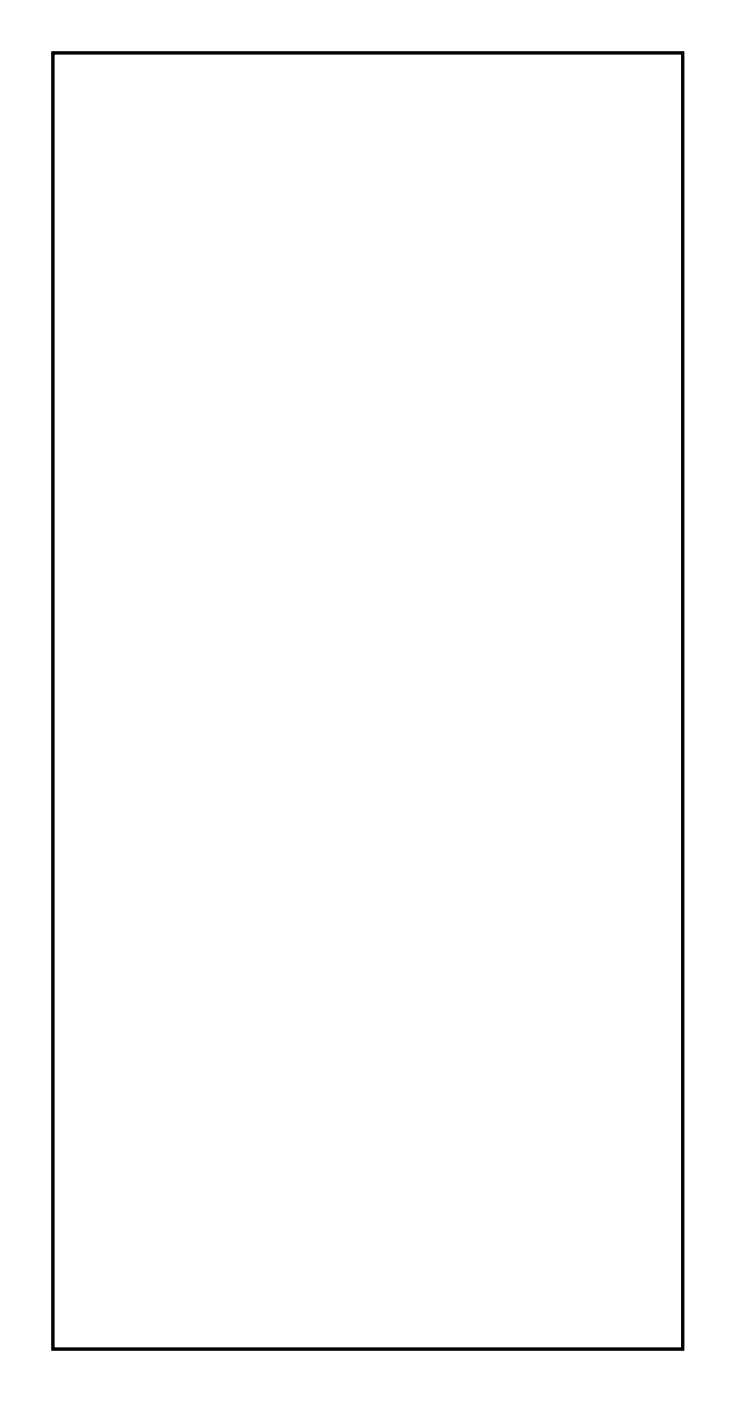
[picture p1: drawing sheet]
<svg xmlns="http://www.w3.org/2000/svg" width="50mm" height="96mm" viewBox="0 0 50 96" stroke-linecap="round" stroke-linejoin="round" font-family="sans-serif">
<path d="M3.6 3.6h43.3v89.1h-43.3z" fill="none" stroke="#000" stroke-width=".2"/>
<path d="M3.6 3.6v89.1h43.3v-89.1zM3.6 3.6h43.3v89.1h-43.3z" fill="#000"/>
<path d="M32.1 39.3h1.4v1.4h-1.4z" fill="#fff"/>
<path d="M32.1 39.3h1.4v1.4h-1.4z" fill="none" stroke="#fff" stroke-width=".76" stroke-linecap="butt"/>
<circle cx="32.8" cy="40" r=".7" fill="#fff"/>
<circle cx="32.8" cy="40" r=".7" fill="none" stroke="#fff" stroke-width=".76" stroke-linecap="butt"/>
<circle cx="32.8" cy="42.5" r=".7" fill="#fff"/>
<circle cx="32.8" cy="42.5" r=".7" fill="none" stroke="#fff" stroke-width=".76" stroke-linecap="butt"/>
<path d="M32.1 46.9h1.4v1.4h-1.4z" fill="#fff"/>
<path d="M32.1 46.9h1.4v1.4h-1.4z" fill="none" stroke="#fff" stroke-width=".76" stroke-linecap="butt"/>
<circle cx="32.8" cy="47.6" r=".7" fill="#fff"/>
<circle cx="32.8" cy="47.6" r=".7" fill="none" stroke="#fff" stroke-width=".76" stroke-linecap="butt"/>
<circle cx="32.8" cy="50.1" r=".7" fill="#fff"/>
<circle cx="32.8" cy="50.1" r=".7" fill="none" stroke="#fff" stroke-width=".76" stroke-linecap="butt"/>
<path d="M32.1 77.4h1.4v1.4h-1.4z" fill="#fff"/>
<path d="M32.1 77.4h1.4v1.4h-1.4z" fill="none" stroke="#fff" stroke-width=".76" stroke-linecap="butt"/>
<circle cx="32.8" cy="78.1" r=".7" fill="#fff"/>
<circle cx="32.8" cy="78.1" r=".7" fill="none" stroke="#fff" stroke-width=".76" stroke-linecap="butt"/>
<circle cx="32.8" cy="80.6" r=".7" fill="#fff"/>
<circle cx="32.8" cy="80.6" r=".7" fill="none" stroke="#fff" stroke-width=".76" stroke-linecap="butt"/>
<path d="M32.1 69.8h1.4v1.4h-1.4z" fill="#fff"/>
<path d="M32.1 69.8h1.4v1.4h-1.4z" fill="none" stroke="#fff" stroke-width=".76" stroke-linecap="butt"/>
<circle cx="32.8" cy="70.5" r=".7" fill="#fff"/>
<circle cx="32.8" cy="70.5" r=".7" fill="none" stroke="#fff" stroke-width=".76" stroke-linecap="butt"/>
<circle cx="32.8" cy="73" r=".7" fill="#fff"/>
<circle cx="32.8" cy="73" r=".7" fill="none" stroke="#fff" stroke-width=".76" stroke-linecap="butt"/>
<path d="M32.1 62.1h1.4v1.4h-1.4z" fill="#fff"/>
<path d="M32.1 62.1h1.4v1.4h-1.4z" fill="none" stroke="#fff" stroke-width=".76" stroke-linecap="butt"/>
<circle cx="32.8" cy="62.8" r=".7" fill="#fff"/>
<circle cx="32.8" cy="62.8" r=".7" fill="none" stroke="#fff" stroke-width=".76" stroke-linecap="butt"/>
<circle cx="32.8" cy="65.4" r=".7" fill="#fff"/>
<circle cx="32.8" cy="65.4" r=".7" fill="none" stroke="#fff" stroke-width=".76" stroke-linecap="butt"/>
<path d="M32.1 54.5h1.4v1.4h-1.4z" fill="#fff"/>
<path d="M32.1 54.5h1.4v1.4h-1.4z" fill="none" stroke="#fff" stroke-width=".76" stroke-linecap="butt"/>
<circle cx="32.8" cy="55.2" r=".7" fill="#fff"/>
<circle cx="32.8" cy="55.2" r=".7" fill="none" stroke="#fff" stroke-width=".76" stroke-linecap="butt"/>
<circle cx="32.8" cy="57.8" r=".7" fill="#fff"/>
<circle cx="32.8" cy="57.8" r=".7" fill="none" stroke="#fff" stroke-width=".76" stroke-linecap="butt"/>
<path d="M16.8 24h1.6v1.6h-1.6z" fill="#fff"/>
<path d="M16.8 24h1.6v1.6h-1.6z" fill="none" stroke="#fff" stroke-width=".76" stroke-linecap="butt"/>
<circle cx="17.6" cy="24.7" r=".79" fill="#fff"/>
<circle cx="17.6" cy="24.7" r=".79" fill="none" stroke="#fff" stroke-width=".76" stroke-linecap="butt"/>
<circle cx="17.6" cy="17.2" r=".79" fill="#fff"/>
<circle cx="17.6" cy="17.2" r=".79" fill="none" stroke="#fff" stroke-width=".76" stroke-linecap="butt"/>
<path d="M16.8 34.1h1.6v1.6h-1.6z" fill="#fff"/>
<path d="M16.8 34.1h1.6v1.6h-1.6z" fill="none" stroke="#fff" stroke-width=".76" stroke-linecap="butt"/>
<circle cx="17.6" cy="34.9" r=".79" fill="#fff"/>
<circle cx="17.6" cy="34.9" r=".79" fill="none" stroke="#fff" stroke-width=".76" stroke-linecap="butt"/>
<circle cx="17.6" cy="27.3" r=".79" fill="#fff"/>
<circle cx="17.6" cy="27.3" r=".79" fill="none" stroke="#fff" stroke-width=".76" stroke-linecap="butt"/>
<path d="M9.2 18.9h1.5v1.5h-1.5z" fill="#fff"/>
<path d="M9.2 18.9h1.5v1.5h-1.5z" fill="none" stroke="#fff" stroke-width=".76" stroke-linecap="butt"/>
<circle cx="10" cy="19.7" r=".76" fill="#fff"/>
<circle cx="10" cy="19.7" r=".76" fill="none" stroke="#fff" stroke-width=".76" stroke-linecap="butt"/>
<circle cx="10" cy="23.2" r=".76" fill="#fff"/>
<circle cx="10" cy="23.2" r=".76" fill="none" stroke="#fff" stroke-width=".76" stroke-linecap="butt"/>
<path d="M39.7 21.4h1.5v1.6h-1.5z" fill="#fff"/>
<path d="M39.7 21.4h1.5v1.6h-1.5z" fill="none" stroke="#fff" stroke-width=".76" stroke-linecap="butt"/>
<circle cx="40.4" cy="22.2" r=".76" fill="#fff"/>
<circle cx="40.4" cy="22.2" r=".76" fill="none" stroke="#fff" stroke-width=".76" stroke-linecap="butt"/>
<circle cx="40.4" cy="18.7" r=".76" fill="#fff"/>
<circle cx="40.4" cy="18.7" r=".76" fill="none" stroke="#fff" stroke-width=".76" stroke-linecap="butt"/>
<circle cx="12.5" cy="67.9" r=".72" fill="#fff"/>
<circle cx="12.5" cy="67.9" r=".72" fill="none" stroke="#fff" stroke-width=".69" stroke-linecap="butt"/>
<circle cx="12.5" cy="65.4" r=".72" fill="#fff"/>
<circle cx="12.5" cy="65.4" r=".72" fill="none" stroke="#fff" stroke-width=".69" stroke-linecap="butt"/>
<circle cx="12.5" cy="62.8" r=".72" fill="#fff"/>
<circle cx="12.5" cy="62.8" r=".72" fill="none" stroke="#fff" stroke-width=".69" stroke-linecap="butt"/>
<circle cx="12.5" cy="60.3" r=".72" fill="#fff"/>
<circle cx="12.5" cy="60.3" r=".72" fill="none" stroke="#fff" stroke-width=".69" stroke-linecap="butt"/>
<circle cx="12.5" cy="57.8" r=".72" fill="#fff"/>
<circle cx="12.5" cy="57.8" r=".72" fill="none" stroke="#fff" stroke-width=".69" stroke-linecap="butt"/>
<circle cx="12.5" cy="55.2" r=".72" fill="#fff"/>
<circle cx="12.5" cy="55.2" r=".72" fill="none" stroke="#fff" stroke-width=".69" stroke-linecap="butt"/>
<circle cx="37.9" cy="34.9" r=".72" fill="#fff"/>
<circle cx="37.9" cy="34.9" r=".72" fill="none" stroke="#fff" stroke-width=".69" stroke-linecap="butt"/>
<circle cx="35.4" cy="34.9" r=".72" fill="#fff"/>
<circle cx="35.4" cy="34.9" r=".72" fill="none" stroke="#fff" stroke-width=".69" stroke-linecap="butt"/>
<circle cx="32.8" cy="34.9" r=".72" fill="#fff"/>
<circle cx="32.8" cy="34.9" r=".72" fill="none" stroke="#fff" stroke-width=".69" stroke-linecap="butt"/>
<circle cx="30.3" cy="34.9" r=".72" fill="#fff"/>
<circle cx="30.3" cy="34.9" r=".72" fill="none" stroke="#fff" stroke-width=".69" stroke-linecap="butt"/>
<circle cx="27.7" cy="34.9" r=".72" fill="#fff"/>
<circle cx="27.7" cy="34.9" r=".72" fill="none" stroke="#fff" stroke-width=".69" stroke-linecap="butt"/>
<circle cx="25.2" cy="34.9" r=".72" fill="#fff"/>
<circle cx="25.2" cy="34.9" r=".72" fill="none" stroke="#fff" stroke-width=".69" stroke-linecap="butt"/>
<circle cx="37.9" cy="29.8" r=".72" fill="#fff"/>
<circle cx="37.9" cy="29.8" r=".72" fill="none" stroke="#fff" stroke-width=".69" stroke-linecap="butt"/>
<circle cx="35.4" cy="29.8" r=".72" fill="#fff"/>
<circle cx="35.4" cy="29.8" r=".72" fill="none" stroke="#fff" stroke-width=".69" stroke-linecap="butt"/>
<circle cx="32.8" cy="29.8" r=".72" fill="#fff"/>
<circle cx="32.8" cy="29.8" r=".72" fill="none" stroke="#fff" stroke-width=".69" stroke-linecap="butt"/>
<circle cx="30.3" cy="29.8" r=".72" fill="#fff"/>
<circle cx="30.3" cy="29.8" r=".72" fill="none" stroke="#fff" stroke-width=".69" stroke-linecap="butt"/>
<circle cx="27.7" cy="29.8" r=".72" fill="#fff"/>
<circle cx="27.7" cy="29.8" r=".72" fill="none" stroke="#fff" stroke-width=".69" stroke-linecap="butt"/>
<circle cx="25.2" cy="29.8" r=".72" fill="#fff"/>
<circle cx="25.2" cy="29.8" r=".72" fill="none" stroke="#fff" stroke-width=".69" stroke-linecap="butt"/>
<circle cx="20.1" cy="83.2" r=".72" fill="#fff"/>
<circle cx="20.1" cy="83.2" r=".72" fill="none" stroke="#fff" stroke-width=".69" stroke-linecap="butt"/>
<circle cx="20.1" cy="80.6" r=".72" fill="#fff"/>
<circle cx="20.1" cy="80.6" r=".72" fill="none" stroke="#fff" stroke-width=".69" stroke-linecap="butt"/>
<circle cx="20.1" cy="78.1" r=".72" fill="#fff"/>
<circle cx="20.1" cy="78.1" r=".72" fill="none" stroke="#fff" stroke-width=".69" stroke-linecap="butt"/>
<circle cx="20.1" cy="75.5" r=".72" fill="#fff"/>
<circle cx="20.1" cy="75.5" r=".72" fill="none" stroke="#fff" stroke-width=".69" stroke-linecap="butt"/>
<circle cx="20.1" cy="73" r=".72" fill="#fff"/>
<circle cx="20.1" cy="73" r=".72" fill="none" stroke="#fff" stroke-width=".69" stroke-linecap="butt"/>
<circle cx="20.1" cy="70.5" r=".72" fill="#fff"/>
<circle cx="20.1" cy="70.5" r=".72" fill="none" stroke="#fff" stroke-width=".69" stroke-linecap="butt"/>
<circle cx="20.1" cy="67.9" r=".72" fill="#fff"/>
<circle cx="20.1" cy="67.9" r=".72" fill="none" stroke="#fff" stroke-width=".69" stroke-linecap="butt"/>
<circle cx="20.1" cy="65.4" r=".72" fill="#fff"/>
<circle cx="20.1" cy="65.4" r=".72" fill="none" stroke="#fff" stroke-width=".69" stroke-linecap="butt"/>
<circle cx="20.1" cy="62.8" r=".72" fill="#fff"/>
<circle cx="20.1" cy="62.8" r=".72" fill="none" stroke="#fff" stroke-width=".69" stroke-linecap="butt"/>
<circle cx="20.1" cy="60.3" r=".72" fill="#fff"/>
<circle cx="20.1" cy="60.3" r=".72" fill="none" stroke="#fff" stroke-width=".69" stroke-linecap="butt"/>
<circle cx="20.1" cy="57.8" r=".72" fill="#fff"/>
<circle cx="20.1" cy="57.8" r=".72" fill="none" stroke="#fff" stroke-width=".69" stroke-linecap="butt"/>
<circle cx="20.1" cy="55.2" r=".72" fill="#fff"/>
<circle cx="20.1" cy="55.2" r=".72" fill="none" stroke="#fff" stroke-width=".69" stroke-linecap="butt"/>
<circle cx="20.1" cy="52.7" r=".72" fill="#fff"/>
<circle cx="20.1" cy="52.7" r=".72" fill="none" stroke="#fff" stroke-width=".69" stroke-linecap="butt"/>
<circle cx="20.1" cy="50.1" r=".72" fill="#fff"/>
<circle cx="20.1" cy="50.1" r=".72" fill="none" stroke="#fff" stroke-width=".69" stroke-linecap="butt"/>
<circle cx="20.1" cy="47.6" r=".72" fill="#fff"/>
<circle cx="20.1" cy="47.6" r=".72" fill="none" stroke="#fff" stroke-width=".69" stroke-linecap="butt"/>
<circle cx="20.1" cy="45.1" r=".72" fill="#fff"/>
<circle cx="20.1" cy="45.1" r=".72" fill="none" stroke="#fff" stroke-width=".69" stroke-linecap="butt"/>
<circle cx="20.1" cy="42.5" r=".72" fill="#fff"/>
<circle cx="20.1" cy="42.5" r=".72" fill="none" stroke="#fff" stroke-width=".69" stroke-linecap="butt"/>
<circle cx="20.1" cy="40" r=".72" fill="#fff"/>
<circle cx="20.1" cy="40" r=".72" fill="none" stroke="#fff" stroke-width=".69" stroke-linecap="butt"/>
<circle cx="37.9" cy="9.5" r="1.27" fill="#fff"/>
<circle cx="37.9" cy="9.5" r="1.27" fill="none" stroke="#fff" stroke-width="1.2" stroke-linecap="butt"/>
<circle cx="15.3" cy="9.5" r="1.27" fill="#fff"/>
<circle cx="15.3" cy="9.5" r="1.27" fill="none" stroke="#fff" stroke-width="1.2" stroke-linecap="butt"/>
<circle cx="25.2" cy="80.6" r=".59" fill="#fff"/>
<circle cx="25.2" cy="80.6" r=".59" fill="none" stroke="#fff" stroke-width=".73" stroke-linecap="butt"/>
<circle cx="25.2" cy="78.1" r=".59" fill="#fff"/>
<circle cx="25.2" cy="78.1" r=".59" fill="none" stroke="#fff" stroke-width=".73" stroke-linecap="butt"/>
<circle cx="25.2" cy="73" r=".59" fill="#fff"/>
<circle cx="25.2" cy="73" r=".59" fill="none" stroke="#fff" stroke-width=".73" stroke-linecap="butt"/>
<circle cx="25.2" cy="70.5" r=".59" fill="#fff"/>
<circle cx="25.2" cy="70.5" r=".59" fill="none" stroke="#fff" stroke-width=".73" stroke-linecap="butt"/>
<circle cx="25.2" cy="65.4" r=".59" fill="#fff"/>
<circle cx="25.2" cy="65.4" r=".59" fill="none" stroke="#fff" stroke-width=".73" stroke-linecap="butt"/>
<circle cx="25.2" cy="62.8" r=".59" fill="#fff"/>
<circle cx="25.2" cy="62.8" r=".59" fill="none" stroke="#fff" stroke-width=".73" stroke-linecap="butt"/>
<circle cx="25.2" cy="57.8" r=".59" fill="#fff"/>
<circle cx="25.2" cy="57.8" r=".59" fill="none" stroke="#fff" stroke-width=".73" stroke-linecap="butt"/>
<circle cx="25.2" cy="55.2" r=".59" fill="#fff"/>
<circle cx="25.2" cy="55.2" r=".59" fill="none" stroke="#fff" stroke-width=".73" stroke-linecap="butt"/>
<circle cx="25.2" cy="50.1" r=".59" fill="#fff"/>
<circle cx="25.2" cy="50.1" r=".59" fill="none" stroke="#fff" stroke-width=".73" stroke-linecap="butt"/>
<circle cx="25.2" cy="47.6" r=".59" fill="#fff"/>
<circle cx="25.2" cy="47.6" r=".59" fill="none" stroke="#fff" stroke-width=".73" stroke-linecap="butt"/>
<circle cx="25.2" cy="42.5" r=".59" fill="#fff"/>
<circle cx="25.2" cy="42.5" r=".59" fill="none" stroke="#fff" stroke-width=".73" stroke-linecap="butt"/>
<circle cx="25.2" cy="40" r=".59" fill="#fff"/>
<circle cx="25.2" cy="40" r=".59" fill="none" stroke="#fff" stroke-width=".73" stroke-linecap="butt"/>
</svg>
